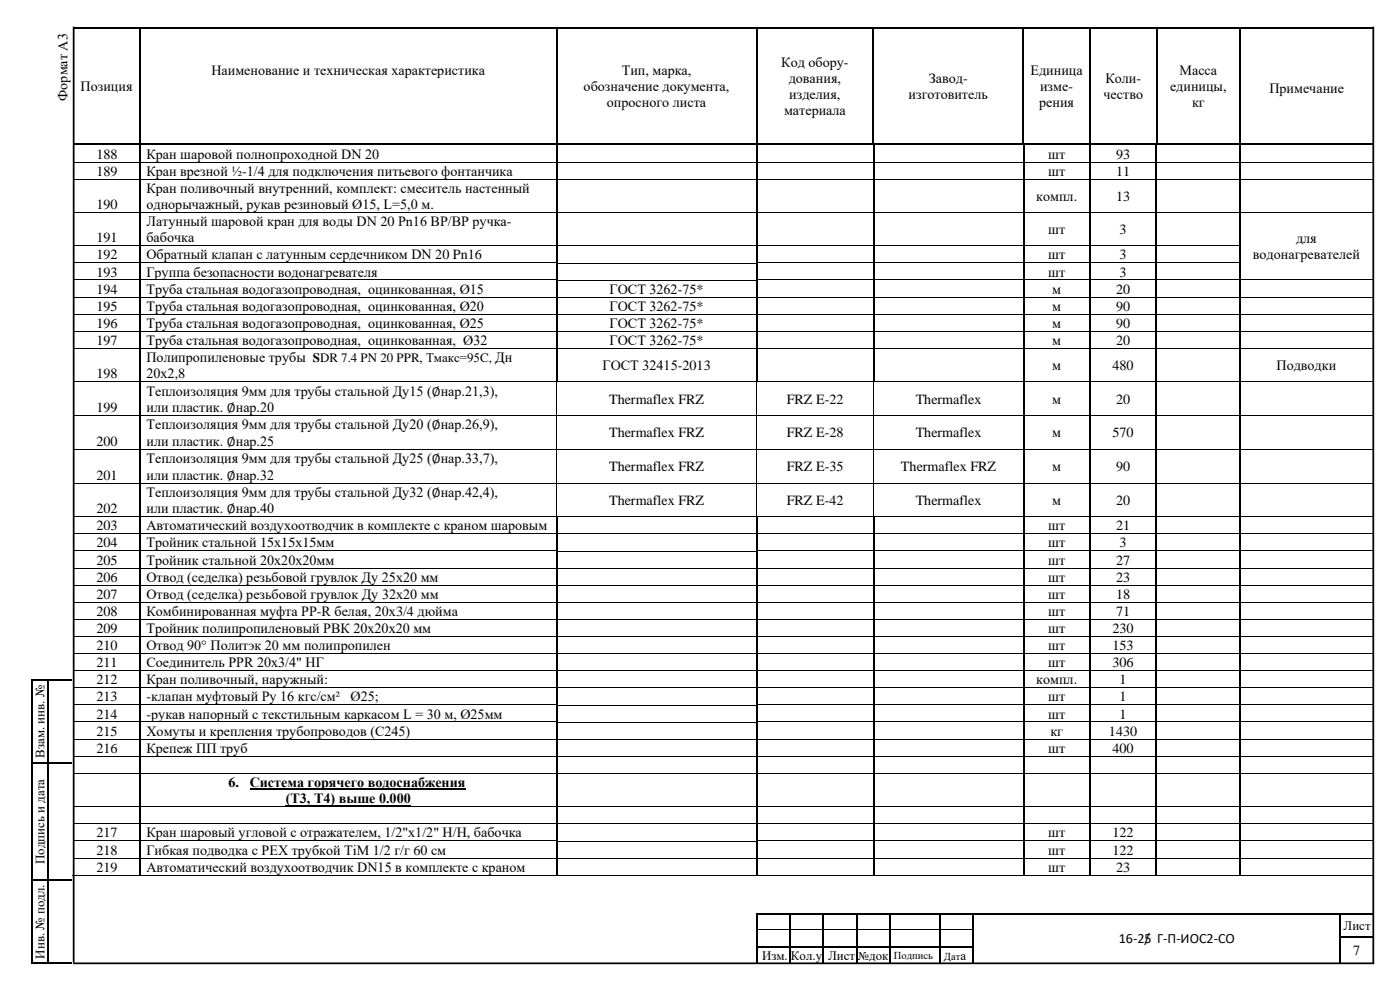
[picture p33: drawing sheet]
<svg xmlns="http://www.w3.org/2000/svg" width="420mm" height="297mm" viewBox="0 0 420 297" stroke-linecap="round" stroke-linejoin="round" font-family="sans-serif">
<defs><g id="words">
<g font-size="4.2">
<text x="63.4" y="22.4">Наименование и техническая характеристика</text>
<text x="186.5" y="22.4">Тип, марка,</text>
<text x="234.4" y="20">Код обору-</text>
<text x="309.2" y="22.4">Единица</text>
<text x="353.9" y="22.4">Масса</text>
<text x="24.2" y="27.3">Позиция</text>
<text x="175.1" y="27.3">обозначение документа,</text>
<text x="236.7" y="24.8">дования,</text>
<text x="236.8" y="29.7">изделия,</text>
<text x="272.6" y="29.7">изготовитель</text>
<text x="278.7" y="24.8">Завод-</text>
<text x="312.1" y="27.3">изме-</text>
<text x="331.1" y="29.7">чество</text>
<text x="331.7" y="24.8">Коли-</text>
<text x="351" y="27.3">единицы,</text>
<text x="380.9" y="27.8">Примечание</text>
<text x="20.3" y="30.2" transform="rotate(-90 20.3 30.2)">Формат А3</text>
<text x="182.1" y="32.1">опросного листа</text>
<text x="235.2" y="34.6">материала</text>
<text x="311.8" y="32.1">рения</text>
<text x="357.7" y="32.1">кг</text>
<text x="29" y="47.6">188</text>
<text x="43.9" y="47.6">Кран шаровой полнопроходной DN 20</text>
<text x="314.5" y="47.6">шт</text>
<text x="334.9" y="47.6">93</text>
<text x="29" y="52.7">189</text>
<text x="43.9" y="52.7">Кран врезной ½-1/4 для подключения питьевого фонтанчика</text>
<text x="314.5" y="52.7">шт</text>
<text x="334.9" y="52.7">11</text>
<text x="43.9" y="57.8">Кран поливочный внутренний, комплект: смеситель настенный</text>
<text x="29" y="62.7">190</text>
<text x="43.9" y="62.7">однорычажный, рукав резиновый Ø15, L=5,0 м.</text>
<text x="310.9" y="60.3">компл.</text>
<text x="334.9" y="60.3">13</text>
<text x="43.9" y="67.8">Латунный шаровой кран для воды DN 20 Pn16 ВР/ВР ручка-</text>
<text x="314.5" y="70.3">шт</text>
<text x="335.9" y="70.3">3</text>
<text x="29" y="72.7">191</text>
<text x="29" y="77.8">192</text>
<text x="43.9" y="72.7">бабочка</text>
<text x="43.9" y="77.8">Обратный клапан с латунным сердечником DN 20 Pn16</text>
<text x="314.5" y="77.8">шт</text>
<text x="335.9" y="77.8">3</text>
<text x="375.9" y="77.8">водонагревателей</text>
<text x="388.9" y="73">для</text>
<text x="29" y="83">193</text>
<text x="43.9" y="83">Группа безопасности водонагревателя</text>
<text x="314.5" y="83">шт</text>
<text x="335.9" y="83">3</text>
<text x="29" y="88.1">194</text>
<text x="43.9" y="88.1">Труба стальная водогазопроводная, оцинкованная, Ø15</text>
<text x="182.9" y="88.1">ГОСТ 3262-75*</text>
<text x="315.7" y="88.1">м</text>
<text x="334.9" y="88.1">20</text>
<text x="29" y="93.2">195</text>
<text x="43.9" y="93.2">Труба стальная водогазопроводная, оцинкованная, Ø20</text>
<text x="182.9" y="93.2">ГОСТ 3262-75*</text>
<text x="315.7" y="93.2">м</text>
<text x="334.9" y="93.2">90</text>
<text x="29" y="98.3">196</text>
<text x="43.9" y="98.3">Труба стальная водогазопроводная, оцинкованная, Ø25</text>
<text x="182.9" y="98.3">ГОСТ 3262-75*</text>
<text x="315.7" y="98.3">м</text>
<text x="334.9" y="98.3">90</text>
<text x="29" y="103.5">197</text>
<text x="43.9" y="103.5">Труба стальная водогазопроводная, оцинкованная, Ø32</text>
<text x="182.9" y="103.5">ГОСТ 3262-75*</text>
<text x="315.7" y="103.5">м</text>
<text x="334.9" y="103.5">20</text>
<text x="29" y="113.5">198</text>
<text x="43.9" y="108.6">П</text>
<text x="43.9" y="113.5">20х2,8</text>
<text x="47" y="108.6">олипропиленовые трубы</text>
<text x="180.8" y="111">ГОСТ 32415-2013</text>
<text x="315.7" y="111">м</text>
<text x="333.8" y="111">480</text>
<text x="383" y="111">Подводки</text>
<text x="43.9" y="118.7">Теплоизоляция 9мм для трубы стальной Ду15 (∅нар.21,3),</text>
<text x="29" y="123.7">199</text>
<text x="43.9" y="123.7">или пластик. ∅нар.20</text>
<text x="182.7" y="121.1">Thermaflex FRZ</text>
<text x="236.1" y="121.1">FRZ E-22</text>
<text x="274.7" y="121.1">Thermaflex</text>
<text x="315.7" y="121.1">м</text>
<text x="334.9" y="121.1">20</text>
<text x="43.9" y="128.8">Теплоизоляция 9мм для трубы стальной Ду20 (∅нар.26,9),</text>
<text x="182.7" y="131.3">Thermaflex FRZ</text>
<text x="236.1" y="131.3">FRZ E-28</text>
<text x="274.7" y="131.3">Thermaflex</text>
<text x="315.7" y="131.3">м</text>
<text x="333.8" y="131.3">570</text>
<text x="29" y="133.8">200</text>
<text x="43.9" y="133.8">или пластик. ∅нар.25</text>
<text x="29" y="143.9">201</text>
<text x="43.9" y="138.9">Теплоизоляция 9мм для трубы стальной Ду25 (∅нар.33,7),</text>
<text x="43.9" y="143.9">или пластик. ∅нар.32</text>
<text x="182.7" y="141.4">Thermaflex FRZ</text>
<text x="236.1" y="141.4">FRZ E-35</text>
<text x="270.3" y="141.4">Thermaflex FRZ</text>
<text x="315.7" y="141.4">м</text>
<text x="334.9" y="141.4">90</text>
<text x="43.9" y="149">Теплоизоляция 9мм для трубы стальной Ду32 (∅нар.42,4),</text>
<text x="29" y="154">202</text>
<text x="43.9" y="154">или пластик. ∅нар.40</text>
<text x="182.7" y="151.5">Thermaflex FRZ</text>
<text x="236.1" y="151.5">FRZ E-42</text>
<text x="274.7" y="151.5">Thermaflex</text>
<text x="315.7" y="151.5">м</text>
<text x="334.9" y="151.5">20</text>
<text x="29" y="159.1">203</text>
<text x="43.9" y="159.1">Автоматический воздухоотводчик в комплекте с краном шаровым</text>
<text x="314.5" y="159.1">шт</text>
<text x="334.9" y="159.1">21</text>
<text x="29" y="164.3">204</text>
<text x="43.9" y="164.3">Тройник стальной 15х15х15мм</text>
<text x="314.5" y="164.3">шт</text>
<text x="335.9" y="164.3">3</text>
<text x="29" y="169.4">205</text>
<text x="43.9" y="169.4">Тройник стальной 20х20х20мм</text>
<text x="314.5" y="169.4">шт</text>
<text x="334.9" y="169.4">27</text>
<text x="29" y="174.5">206</text>
<text x="29" y="179.7">207</text>
<text x="43.9" y="174.5">Отвод (седелка) резьбовой грувлок Ду 25х20 мм</text>
<text x="43.9" y="179.7">Отвод (седелка) резьбовой грувлок Ду 32х20 мм</text>
<text x="314.5" y="174.5">шт</text>
<text x="314.5" y="179.7">шт</text>
<text x="334.9" y="174.5">23</text>
<text x="334.9" y="179.7">18</text>
<text x="29" y="184.8">208</text>
<text x="43.9" y="184.8">Комбинированная муфта PP-R белая, 20х3/4 дюйма</text>
<text x="314.5" y="184.8">шт</text>
<text x="334.9" y="184.8">71</text>
<text x="29" y="189.9">209</text>
<text x="43.9" y="189.9">Тройник полипропиленовый РВК 20х20х20 мм</text>
<text x="314.5" y="189.9">шт</text>
<text x="333.8" y="189.9">230</text>
<text x="29" y="195.1">210</text>
<text x="43.9" y="195.1">Отвод 90° Политэк 20 мм полипропилен</text>
<text x="314.5" y="195.1">шт</text>
<text x="333.8" y="195.1">153</text>
<text x="29" y="200.2">211</text>
<text x="43.9" y="200.2">Соединитель PPR 20х3/4&quot; НГ</text>
<text x="314.5" y="200.2">шт</text>
<text x="333.8" y="200.2">306</text>
<text x="29" y="205.3">212</text>
<text x="43.9" y="205.3">Кран поливочный, наружный:</text>
<text x="310.9" y="205.3">компл.</text>
<text x="335.9" y="205.3">1</text>
<text x="29" y="210.5">213</text>
<text x="29" y="215.6">214</text>
<text x="43.9" y="210.5">-клапан муфтовый Ру 16 кгс/см²</text>
<text x="43.9" y="215.6">-рукав напорный с текстильным каркасом L = 30 м, Ø25мм</text>
<text x="105.2" y="210.5">Ø25;</text>
<text x="314.5" y="210.5">шт</text>
<text x="314.5" y="215.6">шт</text>
<text x="335.9" y="210.5">1</text>
<text x="335.9" y="215.6">1</text>
<text x="29" y="220.7">215</text>
<text x="43.9" y="220.7">Хомуты и крепления трубопроводов (С245)</text>
<text x="315.2" y="220.7">кг</text>
<text x="332.7" y="220.7">1430</text>
<text x="29" y="225.8">216</text>
<text x="43.9" y="225.8">Крепеж ПП труб</text>
<text x="314.5" y="225.8">шт</text>
<text x="333.8" y="225.8">400</text>
<text x="68.5" y="236.2">6.</text>
<text x="74.9" y="236.2">Система горячего водоснабжения</text>
<text x="85.8" y="241">(Т3, Т4) выше 0.000</text>
<text x="29" y="251.2">217</text>
<text x="43.9" y="251.2">Кран шаровый угловой с отражателем, 1/2&quot;х1/2&quot; Н/Н, бабочка</text>
<text x="314.5" y="251.2">шт</text>
<text x="333.8" y="251.2">122</text>
<text x="29" y="256.4">218</text>
<text x="43.9" y="256.4">Гибкая подводка c PEX трубкой TiM 1/2 г/г 60 см</text>
<text x="314.5" y="256.4">шт</text>
<text x="333.8" y="256.4">122</text>
<text x="29" y="261.5">219</text>
<text x="43.9" y="261.5">Автоматический воздухоотводчик DN15 в комплекте с краном</text>
<text x="314.5" y="261.5">шт</text>
<text x="334.9" y="261.5">23</text>
<text x="335.7" y="283.1">16-25/ Г-П-ИОС2-СО</text>
<text x="406" y="286.6">7</text>
</g>
<g font-size="3.9">
<text x="93.9" y="108.6">SDR 7.4 PN 20 PPR, Тмакс=95C, Дн</text>
<text x="13.4" y="227.4" transform="rotate(-90 13.4 227.4)">Взам. инв. №</text>
<text x="13.4" y="259.2" transform="rotate(-90 13.4 259.2)">Подпись и дата</text>
<text x="403.1" y="279">Лист</text>
<text x="13.4" y="287.6" transform="rotate(-90 13.4 287.6)">Инв. № подл.</text>
<text x="228.6" y="288">Изм.</text>
<text x="237.3" y="288">Кол.у</text>
<text x="248.4" y="288">Лист</text>
<text x="288.2" y="288">а</text>
</g>
<text font-size="3.5" x="257.4" y="288">№док</text>
<g font-size="3.2">
<text x="268.2" y="287.7">Подпись</text>
<text x="283.2" y="288">Дат</text>
</g>
</g></defs>
<g fill="#000">
<path d="M22 8h19.7v.5h-19.7z" fill-rule="evenodd"/>
<path d="M41.7 8h.5v.5h-.5z" fill-rule="evenodd"/>
<path d="M41.7 8.5h.5v7.5h-.5z" fill-rule="evenodd"/>
<path d="M41.7 16h.5v.6h-.5z" fill-rule="evenodd"/>
<path d="M42.2 8h124.5v.5h-124.5z" fill-rule="evenodd"/>
<path d="M166.7 8h.5v.5h-.5z" fill-rule="evenodd"/>
<path d="M166.7 8.5h.5v7.5h-.5z" fill-rule="evenodd"/>
<path d="M166.7 16h.5v.6h-.5z" fill-rule="evenodd"/>
<path d="M167.2 8h59.5v.5h-59.5z" fill-rule="evenodd"/>
<path d="M226.7 8h.6v.5h-.6z" fill-rule="evenodd"/>
<path d="M226.7 8.5h.6v7.5h-.6z" fill-rule="evenodd"/>
<path d="M226.7 16h.6v.6h-.6z" fill-rule="evenodd"/>
<path d="M227.3 8h34.4v.5h-34.4z" fill-rule="evenodd"/>
<path d="M261.7 8h.6v.5h-.6z" fill-rule="evenodd"/>
<path d="M261.7 8.5h.6v7.5h-.6z" fill-rule="evenodd"/>
<path d="M261.7 16h.6v.6h-.6z" fill-rule="evenodd"/>
<path d="M262.3 8h44.5v.5h-44.5z" fill-rule="evenodd"/>
<path d="M306.8 8h.5v.5h-.5z" fill-rule="evenodd"/>
<path d="M306.8 8.5h.5v7.5h-.5z" fill-rule="evenodd"/>
<path d="M306.8 16h.5v.6h-.5z" fill-rule="evenodd"/>
<path d="M307.3 8h19.5v.5h-19.5z" fill-rule="evenodd"/>
<path d="M326.8 8h.5v.5h-.5z" fill-rule="evenodd"/>
<path d="M326.8 8.5h.5v7.5h-.5z" fill-rule="evenodd"/>
<path d="M326.8 16h.5v.6h-.5z" fill-rule="evenodd"/>
<path d="M327.3 8h19.5v.5h-19.5z" fill-rule="evenodd"/>
<path d="M346.8 8h.5v.5h-.5z" fill-rule="evenodd"/>
<path d="M346.8 8.5h.5v7.5h-.5z" fill-rule="evenodd"/>
<path d="M346.8 16h.5v.6h-.5z" fill-rule="evenodd"/>
<path d="M347.3 8h24.5v.5h-24.5z" fill-rule="evenodd"/>
<path d="M371.8 8h.5v.5h-.5z" fill-rule="evenodd"/>
<path d="M371.8 8.5h.5v7.5h-.5z" fill-rule="evenodd"/>
<path d="M371.8 16h.5v.6h-.5z" fill-rule="evenodd"/>
<path d="M372.3 8h29.8v.5h-29.8z" fill-rule="evenodd"/>
<path d="M402.1 8h.5v.5h-.5z" fill-rule="evenodd"/>
<path d="M402.6 8h9.5v.5h-9.5z" fill-rule="evenodd"/>
<path d="M41.7 16.6h.5v26.4h-.5z" fill-rule="evenodd"/>
<path d="M41.7 43h.3v.4h-.3z" fill-rule="evenodd"/>
<path d="M41.8 43.5l.5 .1z" fill-rule="evenodd"/>
<path d="M41.8 43.4l.1 .1z" fill-rule="evenodd"/>
<path d="M41.8 43.6h.5v4.9h-.5z" fill-rule="evenodd"/>
<path d="M166.7 16.6h.5v26.4h-.5z" fill-rule="evenodd"/>
<path d="M166.7 43h.4v.4h-.4z" fill-rule="evenodd"/>
<path d="M166.7 43.6h.5z" fill-rule="evenodd"/>
<path d="M166.7 43.4h.5v.2h-.5z" fill-rule="evenodd"/>
<path d="M166.7 43.6h.5v4.9h-.5z" fill-rule="evenodd"/>
<path d="M226.7 16.6h.6v26.4h-.6z" fill-rule="evenodd"/>
<path d="M226.7 43h.4v.4h-.4z" fill-rule="evenodd"/>
<path d="M226.8 43.5l.5 .1z" fill-rule="evenodd"/>
<path d="M226.8 43.4h.5v.1h-.5z" fill-rule="evenodd"/>
<path d="M226.8 43.6h.5v4.9h-.5z" fill-rule="evenodd"/>
<path d="M261.7 16.6h.6v26.4h-.6z" fill-rule="evenodd"/>
<path d="M261.7 43h.4v.4h-.4z" fill-rule="evenodd"/>
<path d="M261.8 43.5l.6 .1z" fill-rule="evenodd"/>
<path d="M261.8 43.4l.2 .1z" fill-rule="evenodd"/>
<path d="M261.8 43.6h.6v4.9h-.6z" fill-rule="evenodd"/>
<path d="M306.8 16.6h.5v26.4h-.5z" fill-rule="evenodd"/>
<path d="M306.8 43h.3v.4h-.3z" fill-rule="evenodd"/>
<path d="M306.8 43.5l.6 .1z" fill-rule="evenodd"/>
<path d="M306.8 43.4l.2 .1z" fill-rule="evenodd"/>
<path d="M306.8 43.6h.6v4.9h-.6z" fill-rule="evenodd"/>
<path d="M326.7 43.5l.6 .1z" fill-rule="evenodd"/>
<path d="M326.7 43.4l.2 .1z" fill-rule="evenodd"/>
<path d="M326.7 43.6h.6v4.9h-.6z" fill-rule="evenodd"/>
<path d="M326.8 16.6h.5v26.4h-.5z" fill-rule="evenodd"/>
<path d="M326.8 43h.3v.4h-.3z" fill-rule="evenodd"/>
<path d="M346.6 43.5l.6 .1z" fill-rule="evenodd"/>
<path d="M346.6 43.4l.2 .1z" fill-rule="evenodd"/>
<path d="M346.6 43.6h.6v4.9h-.6z" fill-rule="evenodd"/>
<path d="M346.8 16.6h.5v26.4h-.5z" fill-rule="evenodd"/>
<path d="M346.8 43h.3v.4h-.3z" fill-rule="evenodd"/>
<path d="M371.7 43.5l.5 .1z" fill-rule="evenodd"/>
<path d="M371.7 43.4l.1 .1z" fill-rule="evenodd"/>
<path d="M371.7 43.6h.5v4.9h-.5z" fill-rule="evenodd"/>
<path d="M371.8 16.6h.5v26.4h-.5z" fill-rule="evenodd"/>
<path d="M371.8 43h.3v.4h-.3z" fill-rule="evenodd"/>
<path d="M9.2 203.7h.6v.5h-.6z" fill-rule="evenodd"/>
<path d="M9.2 203.7h.6v.5h-.6z" fill-rule="evenodd"/>
<path d="M9.8 203.7h4.4v.5h-4.4z" fill-rule="evenodd"/>
<path d="M14.2 203.7h.6v.5h-.6z" fill-rule="evenodd"/>
<path d="M14.8 203.7h6.7v.5h-6.7z" fill-rule="evenodd"/>
<path d="M9.2 204.2h.6v24.5h-.6z" fill-rule="evenodd"/>
<path d="M9.2 228.7h.6v.5h-.6z" fill-rule="evenodd"/>
<path d="M9.8 228.7h4.4v.5h-4.4z" fill-rule="evenodd"/>
<path d="M14.2 204.2h.6v24.5h-.6z" fill-rule="evenodd"/>
<path d="M14.2 228.7h.6v.5h-.6z" fill-rule="evenodd"/>
<path d="M14.8 228.7h6.7v.5h-6.7z" fill-rule="evenodd"/>
<path d="M9.2 229.2h.6v34.5h-.6z" fill-rule="evenodd"/>
<path d="M9.2 263.7h.6v.5h-.6z" fill-rule="evenodd"/>
<path d="M9.8 263.7h4.4v.5h-4.4z" fill-rule="evenodd"/>
<path d="M14.2 229.2h.6v34.5h-.6z" fill-rule="evenodd"/>
<path d="M14.2 263.7h.6v.5h-.6z" fill-rule="evenodd"/>
<path d="M14.8 263.7h6.7v.5h-6.7z" fill-rule="evenodd"/>
<path d="M226.8 273.9h.5v.5h-.5z" fill-rule="evenodd"/>
<path d="M226.8 273.9h.5v.5h-.5z" fill-rule="evenodd"/>
<path d="M226.8 274.4h.5v4.4h-.5z" fill-rule="evenodd"/>
<path d="M226.8 278.8h.5v.6h-.5z" fill-rule="evenodd"/>
<path d="M227.3 273.9h9.4v.5h-9.4z" fill-rule="evenodd"/>
<path d="M236.7 273.9h.6v.5h-.6z" fill-rule="evenodd"/>
<path d="M236.7 274.4h.6v4.4h-.6z" fill-rule="evenodd"/>
<path d="M236.7 278.8h.6v.6h-.6z" fill-rule="evenodd"/>
<path d="M237.3 273.9h9.5v.5h-9.5z" fill-rule="evenodd"/>
<path d="M246.8 273.9h.5v.5h-.5z" fill-rule="evenodd"/>
<path d="M246.8 274.4h.5v4.4h-.5z" fill-rule="evenodd"/>
<path d="M246.8 278.8h.5v.6h-.5z" fill-rule="evenodd"/>
<path d="M247.3 273.9h9.4v.5h-9.4z" fill-rule="evenodd"/>
<path d="M256.7 273.9h.6v.5h-.6z" fill-rule="evenodd"/>
<path d="M256.7 274.4h.6v4.4h-.6z" fill-rule="evenodd"/>
<path d="M256.7 278.8h.6v.6h-.6z" fill-rule="evenodd"/>
<path d="M257.3 273.9h9.5v.5h-9.5z" fill-rule="evenodd"/>
<path d="M266.8 273.9h.5v.5h-.5z" fill-rule="evenodd"/>
<path d="M266.8 274.4h.5v4.4h-.5z" fill-rule="evenodd"/>
<path d="M266.8 278.8h.5v.6h-.5z" fill-rule="evenodd"/>
<path d="M267.3 273.9h14.5v.5h-14.5z" fill-rule="evenodd"/>
<path d="M281.8 273.9h.5v.5h-.5z" fill-rule="evenodd"/>
<path d="M281.8 274.4h.5v4.4h-.5z" fill-rule="evenodd"/>
<path d="M281.8 278.8h.5v.6h-.5z" fill-rule="evenodd"/>
<path d="M282.3 273.9h9.5v.5h-9.5z" fill-rule="evenodd"/>
<path d="M291.8 273.9h.5v.5h-.5z" fill-rule="evenodd"/>
<path d="M291.8 274.4h.5v4.4h-.5z" fill-rule="evenodd"/>
<path d="M291.8 278.8h.5v.6h-.5z" fill-rule="evenodd"/>
<path d="M292.3 273.9h109.5v.5h-109.5z" fill-rule="evenodd"/>
<path d="M401.8 273.9h.5v.5h-.5z" fill-rule="evenodd"/>
<path d="M401.8 274.4h.5v4.4h-.5z" fill-rule="evenodd"/>
<path d="M401.8 278.8h.5v.6h-.5z" fill-rule="evenodd"/>
<path d="M402.3 273.9h9.8v.5h-9.8z" fill-rule="evenodd"/>
<path d="M9.2 264.2h.6v24.5h-.6z" fill-rule="evenodd"/>
<path d="M9.2 288.7h.6v.6h-.6z" fill-rule="evenodd"/>
<path d="M9.2 288.7h.6v.6h-.6z" fill-rule="evenodd"/>
<path d="M9.8 288.7h4.4v.6h-4.4z" fill-rule="evenodd"/>
<path d="M14.2 264.2h.6v24.5h-.6z" fill-rule="evenodd"/>
<path d="M14.2 288.7h.6v.6h-.6z" fill-rule="evenodd"/>
<path d="M14.8 288.7h6.7v.6h-6.7z" fill-rule="evenodd"/>
<path d="M226.8 279.4h.5v1.4h-.5z" fill-rule="evenodd"/>
<path d="M226.8 280.8h.5v.6h-.5z" fill-rule="evenodd"/>
<path d="M226.8 281.4h.5v2.4h-.5z" fill-rule="evenodd"/>
<path d="M226.8 283.8h.5v.6h-.5z" fill-rule="evenodd"/>
<path d="M226.8 284.4h.5v4.5h-.5z" fill-rule="evenodd"/>
<path d="M227.3 283.8h9.4v.6h-9.4z" fill-rule="evenodd"/>
<path d="M236.7 279.4h.6v1.4h-.6z" fill-rule="evenodd"/>
<path d="M236.7 280.8h.6v.6h-.6z" fill-rule="evenodd"/>
<path d="M236.7 281.4h.6v2.4h-.6z" fill-rule="evenodd"/>
<path d="M236.7 283.8h.6v.6h-.6z" fill-rule="evenodd"/>
<path d="M236.7 284.4h.6v4.5h-.6z" fill-rule="evenodd"/>
<path d="M237.3 283.8h9.5v.6h-9.5z" fill-rule="evenodd"/>
<path d="M246.8 279.4h.5v1.4h-.5z" fill-rule="evenodd"/>
<path d="M246.8 280.8h.5v.6h-.5z" fill-rule="evenodd"/>
<path d="M246.8 281.4h.5v2.4h-.5z" fill-rule="evenodd"/>
<path d="M246.8 283.8h.5v.6h-.5z" fill-rule="evenodd"/>
<path d="M246.8 284.4h.5v4.5h-.5z" fill-rule="evenodd"/>
<path d="M247.3 283.8h9.4v.6h-9.4z" fill-rule="evenodd"/>
<path d="M256.7 279.4h.6v1.4h-.6z" fill-rule="evenodd"/>
<path d="M256.7 280.8h.6v.6h-.6z" fill-rule="evenodd"/>
<path d="M256.7 281.4h.6v2.4h-.6z" fill-rule="evenodd"/>
<path d="M256.7 283.8h.6v.6h-.6z" fill-rule="evenodd"/>
<path d="M256.7 284.4h.6v4.5h-.6z" fill-rule="evenodd"/>
<path d="M257.3 283.8h9.5v.6h-9.5z" fill-rule="evenodd"/>
<path d="M266.8 279.4h.5v1.4h-.5z" fill-rule="evenodd"/>
<path d="M266.8 280.8h.5v.6h-.5z" fill-rule="evenodd"/>
<path d="M266.8 281.4h.5v2.4h-.5z" fill-rule="evenodd"/>
<path d="M266.8 283.8h.5v.6h-.5z" fill-rule="evenodd"/>
<path d="M266.8 284.4h.5v4.5h-.5z" fill-rule="evenodd"/>
<path d="M267.3 283.8h14.5v.6h-14.5z" fill-rule="evenodd"/>
<path d="M281.8 279.4h.5v1.4h-.5z" fill-rule="evenodd"/>
<path d="M281.8 280.8h.5v.6h-.5z" fill-rule="evenodd"/>
<path d="M281.8 281.4h.5v2.4h-.5z" fill-rule="evenodd"/>
<path d="M281.8 283.8h.5v.6h-.5z" fill-rule="evenodd"/>
<path d="M281.8 284.4h.5v4.5h-.5z" fill-rule="evenodd"/>
<path d="M282.3 283.8h9.5v.6h-9.5z" fill-rule="evenodd"/>
<path d="M291.8 279.4h.5v1.4h-.5z" fill-rule="evenodd"/>
<path d="M291.8 280.8h.5v.6h-.5z" fill-rule="evenodd"/>
<path d="M291.8 281.4h.5v2.4h-.5z" fill-rule="evenodd"/>
<path d="M291.8 283.8h.5v.6h-.5z" fill-rule="evenodd"/>
<path d="M291.8 284.4h.5v4.5h-.5z" fill-rule="evenodd"/>
<path d="M401.8 279.4h.5v1.4h-.5z" fill-rule="evenodd"/>
<path d="M401.8 280.8h.5v.6h-.5z" fill-rule="evenodd"/>
<path d="M401.8 281.4h.5v2.4h-.5z" fill-rule="evenodd"/>
<path d="M401.8 283.8h.5v.6h-.5z" fill-rule="evenodd"/>
<path d="M401.8 284.4h.5v4.5h-.5z" fill-rule="evenodd"/>
<path d="M402.3 280.8h9.8v.6h-9.8z" fill-rule="evenodd"/>
</g>
<path d="M22 43.2h19.7M42 43.2h124.7M167.1 43.2h59.6M227.1 43.2h34.6M262.1 43.2h44.7M307.1 43.2h19.7M327.1 43.2h19.7M347.1 43.2h24.7M372.1 43.2h40" fill="none" stroke="#000" stroke-width=".34"/>
<g fill="none" stroke="#000" stroke-width=".3">
<path d="M22 43.5h19.8M41.9 43.5h124.8M167.2 43.5h59.6M227.3 43.5h34.5M262 43.5h44.8M307 43.5h19.7M326.9 43.5h19.7M346.8 43.5h24.9M371.8 43.5h40.2M227.3 279h9.4M237.3 278.9h9.5M247.3 278.9h9.4"/>
<path d="M257.3 278.9h9.5M267.3 278.9h14.5M282.3 278.9h9.5"/>
</g>
<path d="M22.1 8v280.8M412 8v281M21.9 289h390.4" fill="none" stroke="#000" stroke-width=".53"/>
<path d="M43.4 48.8h122.2v4.8h-122.2z" fill-rule="evenodd" fill="#fff"/>
<path d="M22 48.6h19.8M42.3 48.6h124.4M167.2 48.6h59.6M227.3 48.6h34.5M262.4 48.6h44.4M307.4 48.6h19.3M327.3 48.6h19.3M347.2 48.6h24.5M372.2 48.6h39.8" fill="none" stroke="#000" stroke-width=".3"/>
<g fill="#000">
<path d="M41.8 48.5h.5v.3h-.5z" fill-rule="evenodd"/>
<path d="M41.8 48.8h.5v4.8h-.5z" fill-rule="evenodd"/>
<path d="M166.7 48.5h.5v.3h-.5z" fill-rule="evenodd"/>
<path d="M166.7 48.8h.5v4.8h-.5z" fill-rule="evenodd"/>
<path d="M226.8 48.5h.5v.3h-.5z" fill-rule="evenodd"/>
<path d="M226.8 48.8h.5v4.8h-.5z" fill-rule="evenodd"/>
<path d="M261.8 48.5h.6v.3h-.6z" fill-rule="evenodd"/>
<path d="M261.8 48.8h.6v4.8h-.6z" fill-rule="evenodd"/>
<path d="M306.8 48.5h.6v.3h-.6z" fill-rule="evenodd"/>
<path d="M306.8 48.8h.6v4.8h-.6z" fill-rule="evenodd"/>
<path d="M326.7 48.5h.6v.3h-.6z" fill-rule="evenodd"/>
<path d="M326.7 48.8h.6v4.8h-.6z" fill-rule="evenodd"/>
<path d="M346.6 48.5h.6v.3h-.6z" fill-rule="evenodd"/>
<path d="M346.6 48.8h.6v4.8h-.6z" fill-rule="evenodd"/>
<path d="M371.7 48.5h.5v.3h-.5z" fill-rule="evenodd"/>
<path d="M371.7 48.8h.5v4.8h-.5z" fill-rule="evenodd"/>
</g>
<g fill="#fff">
<path d="M43.4 53.9h122.2v4.9h-122.2z" fill-rule="evenodd"/>
<path d="M43.4 58.8h122.2v4.9h-122.2z" fill-rule="evenodd"/>
</g>
<path d="M22 53.7h19.8M42.3 53.7h124.4M167.2 53.8h59.6M227.3 53.7h34.5M262.4 53.7h44.4M307.4 53.7h19.3M327.3 53.7h19.3M347.2 53.7h24.5M372.2 53.7h39.8" fill="none" stroke="#000" stroke-width=".3"/>
<g fill="#000">
<path d="M41.8 53.6h.5v.3h-.5z" fill-rule="evenodd"/>
<path d="M166.7 53.6h.5v.3h-.5z" fill-rule="evenodd"/>
<path d="M226.8 53.6h.5v.3h-.5z" fill-rule="evenodd"/>
<path d="M261.8 53.6h.6v.3h-.6z" fill-rule="evenodd"/>
<path d="M306.8 53.6h.6v.3h-.6z" fill-rule="evenodd"/>
<path d="M326.7 53.6h.6v.3h-.6z" fill-rule="evenodd"/>
<path d="M346.6 53.6h.6v.3h-.6z" fill-rule="evenodd"/>
<path d="M371.7 53.6h.5v.3h-.5z" fill-rule="evenodd"/>
<path d="M41.8 53.9h.5v9.8h-.5z" fill-rule="evenodd"/>
<path d="M166.7 53.9h.5v9.8h-.5z" fill-rule="evenodd"/>
<path d="M226.8 53.9h.5v9.8h-.5z" fill-rule="evenodd"/>
<path d="M261.8 53.9h.6v9.8h-.6z" fill-rule="evenodd"/>
<path d="M306.8 53.9h.6v9.8h-.6z" fill-rule="evenodd"/>
<path d="M326.7 53.9h.6v9.8h-.6z" fill-rule="evenodd"/>
<path d="M346.6 53.9h.6v9.8h-.6z" fill-rule="evenodd"/>
<path d="M371.7 53.9h.5v9.8h-.5z" fill-rule="evenodd"/>
</g>
<g fill="#fff">
<path d="M43.4 63.9h122.2v4.9h-122.2z" fill-rule="evenodd"/>
<path d="M43.4 68.8h122.2v4.8h-122.2z" fill-rule="evenodd"/>
</g>
<path d="M22 63.7h19.8M42.3 63.7h124.4M167.2 63.8h59.6M227.3 63.7h34.5M262.4 63.7h44.4M307.4 63.7h19.3M327.3 63.7h19.3M347.2 63.7h24.5M372.2 63.7h39.8" fill="none" stroke="#000" stroke-width=".3"/>
<g fill="#000">
<path d="M41.8 63.7h.5v.2h-.5z" fill-rule="evenodd"/>
<path d="M41.8 63.9h.5v9.7h-.5z" fill-rule="evenodd"/>
<path d="M166.7 63.7h.5v.2h-.5z" fill-rule="evenodd"/>
<path d="M166.7 63.9h.5v9.7h-.5z" fill-rule="evenodd"/>
<path d="M226.8 63.7h.5v.2h-.5z" fill-rule="evenodd"/>
<path d="M226.8 63.9h.5v9.7h-.5z" fill-rule="evenodd"/>
<path d="M261.8 63.7h.6v.2h-.6z" fill-rule="evenodd"/>
<path d="M261.8 63.9h.6v9.7h-.6z" fill-rule="evenodd"/>
<path d="M306.8 63.7h.6v.2h-.6z" fill-rule="evenodd"/>
<path d="M306.8 63.9h.6v9.7h-.6z" fill-rule="evenodd"/>
<path d="M326.7 63.7h.6v.2h-.6z" fill-rule="evenodd"/>
<path d="M326.7 63.9h.6v9.7h-.6z" fill-rule="evenodd"/>
<path d="M346.6 63.7h.6v.2h-.6z" fill-rule="evenodd"/>
<path d="M346.6 63.9h.6v9.7h-.6z" fill-rule="evenodd"/>
<path d="M371.7 63.7h.5v.2h-.5z" fill-rule="evenodd"/>
<path d="M371.7 63.9h.5v9.7h-.5z" fill-rule="evenodd"/>
</g>
<path d="M43.4 73.9h122.2v4.9h-122.2z" fill-rule="evenodd" fill="#fff"/>
<path d="M22 73.7h19.8M42.3 73.7h124.4M167.2 73.8h59.6M227.3 73.7h34.5M262.4 73.7h44.4M307.4 73.7h19.3M327.3 73.7h19.3M347.2 73.7h24.5" fill="none" stroke="#000" stroke-width=".3"/>
<g fill="#000">
<path d="M41.8 73.6h.5v.3h-.5z" fill-rule="evenodd"/>
<path d="M41.8 73.9h.5v4.9h-.5z" fill-rule="evenodd"/>
<path d="M166.7 73.6h.5v.3h-.5z" fill-rule="evenodd"/>
<path d="M166.7 73.9h.5v4.9h-.5z" fill-rule="evenodd"/>
<path d="M226.8 73.6h.5v.3h-.5z" fill-rule="evenodd"/>
<path d="M226.8 73.9h.5v4.9h-.5z" fill-rule="evenodd"/>
<path d="M261.8 73.6h.6v.3h-.6z" fill-rule="evenodd"/>
<path d="M261.8 73.9h.6v4.9h-.6z" fill-rule="evenodd"/>
<path d="M306.8 73.6h.6v.3h-.6z" fill-rule="evenodd"/>
<path d="M306.8 73.9h.6v4.9h-.6z" fill-rule="evenodd"/>
<path d="M326.7 73.6h.6v.3h-.6z" fill-rule="evenodd"/>
<path d="M326.7 73.9h.6v4.9h-.6z" fill-rule="evenodd"/>
<path d="M346.6 73.6h.6v.3h-.6z" fill-rule="evenodd"/>
<path d="M346.6 73.9h.6v4.9h-.6z" fill-rule="evenodd"/>
<path d="M371.7 73.6h.5v.3h-.5z" fill-rule="evenodd"/>
<path d="M371.7 73.9h.5v4.9h-.5z" fill-rule="evenodd"/>
</g>
<path d="M43.4 79h122.2v4.9h-122.2z" fill-rule="evenodd" fill="#fff"/>
<path d="M22 78.9h19.8M42.3 78.9h124.4M167.2 78.9h59.6M227.3 78.9h34.5M262.4 78.9h44.4M307.4 78.9h19.3M327.3 78.9h19.3M347.2 78.9h24.5" fill="none" stroke="#000" stroke-width=".3"/>
<g fill="#000">
<path d="M41.8 78.8h.5v.3h-.5z" fill-rule="evenodd"/>
<path d="M166.7 78.8h.5v.3h-.5z" fill-rule="evenodd"/>
<path d="M226.8 78.8h.5v.3h-.5z" fill-rule="evenodd"/>
<path d="M261.8 78.8h.6v.3h-.6z" fill-rule="evenodd"/>
<path d="M306.8 78.8h.6v.3h-.6z" fill-rule="evenodd"/>
<path d="M326.7 78.8h.6v.3h-.6z" fill-rule="evenodd"/>
<path d="M346.6 78.8h.6v.3h-.6z" fill-rule="evenodd"/>
<path d="M371.7 78.8h.5v.3h-.5z" fill-rule="evenodd"/>
<path d="M41.8 79.1h.5v4.8h-.5z" fill-rule="evenodd"/>
<path d="M166.7 79.1h.5v4.8h-.5z" fill-rule="evenodd"/>
<path d="M226.8 79.1h.5v4.8h-.5z" fill-rule="evenodd"/>
<path d="M261.8 79.1h.6v4.8h-.6z" fill-rule="evenodd"/>
<path d="M306.8 79.1h.6v4.8h-.6z" fill-rule="evenodd"/>
<path d="M326.7 79.1h.6v4.8h-.6z" fill-rule="evenodd"/>
<path d="M346.6 79.1h.6v4.8h-.6z" fill-rule="evenodd"/>
<path d="M371.7 79.1h.5v4.8h-.5z" fill-rule="evenodd"/>
</g>
<path d="M43.4 84.2h122.2v4.8h-122.2z" fill-rule="evenodd" fill="#fff"/>
<path d="M22 84h19.8M42.3 84h124.4M167.2 84h59.6M227.3 84h34.5M262.4 84h44.4M307.4 84h19.3M327.3 84h19.3M347.2 84h24.5M372.2 84h39.8" fill="none" stroke="#000" stroke-width=".3"/>
<g fill="#000">
<path d="M41.8 83.9h.5v.3h-.5z" fill-rule="evenodd"/>
<path d="M41.8 84.2h.5v4.8h-.5z" fill-rule="evenodd"/>
<path d="M166.7 83.9h.5v.3h-.5z" fill-rule="evenodd"/>
<path d="M166.7 84.2h.5v4.8h-.5z" fill-rule="evenodd"/>
<path d="M226.8 83.9h.5v.3h-.5z" fill-rule="evenodd"/>
<path d="M226.8 84.2h.5v4.8h-.5z" fill-rule="evenodd"/>
<path d="M261.8 83.9h.6v.3h-.6z" fill-rule="evenodd"/>
<path d="M261.8 84.2h.6v4.8h-.6z" fill-rule="evenodd"/>
<path d="M306.8 83.9h.6v.3h-.6z" fill-rule="evenodd"/>
<path d="M306.8 84.2h.6v4.8h-.6z" fill-rule="evenodd"/>
<path d="M326.7 83.9h.6v.3h-.6z" fill-rule="evenodd"/>
<path d="M326.7 84.2h.6v4.8h-.6z" fill-rule="evenodd"/>
<path d="M346.6 83.9h.6v.3h-.6z" fill-rule="evenodd"/>
<path d="M346.6 84.2h.6v4.8h-.6z" fill-rule="evenodd"/>
<path d="M371.7 83.9h.5v.3h-.5z" fill-rule="evenodd"/>
<path d="M371.7 84.2h.5v4.8h-.5z" fill-rule="evenodd"/>
</g>
<path d="M43.4 89.3h122.2v4.9h-122.2z" fill-rule="evenodd" fill="#fff"/>
<path d="M22 89.1h19.8M42.3 89.1h124.4M167.2 89.2h59.6M227.3 89.1h34.5M262.4 89.1h44.4M307.4 89.1h19.3M327.3 89.1h19.3M347.2 89.1h24.5M372.2 89.1h39.8" fill="none" stroke="#000" stroke-width=".3"/>
<g fill="#000">
<path d="M41.8 89h.5v.3h-.5z" fill-rule="evenodd"/>
<path d="M41.8 89.3h.5v4.9h-.5z" fill-rule="evenodd"/>
<path d="M166.7 89h.5v.3h-.5z" fill-rule="evenodd"/>
<path d="M166.7 89.3h.5v4.9h-.5z" fill-rule="evenodd"/>
<path d="M226.8 89h.5v.3h-.5z" fill-rule="evenodd"/>
<path d="M226.8 89.3h.5v4.9h-.5z" fill-rule="evenodd"/>
<path d="M261.8 89h.6v.3h-.6z" fill-rule="evenodd"/>
<path d="M261.8 89.3h.6v4.9h-.6z" fill-rule="evenodd"/>
<path d="M306.8 89h.6v.3h-.6z" fill-rule="evenodd"/>
<path d="M306.8 89.3h.6v4.9h-.6z" fill-rule="evenodd"/>
<path d="M326.7 89h.6v.3h-.6z" fill-rule="evenodd"/>
<path d="M326.7 89.3h.6v4.9h-.6z" fill-rule="evenodd"/>
<path d="M346.6 89h.6v.3h-.6z" fill-rule="evenodd"/>
<path d="M346.6 89.3h.6v4.9h-.6z" fill-rule="evenodd"/>
<path d="M371.7 89h.5v.3h-.5z" fill-rule="evenodd"/>
<path d="M371.7 89.3h.5v4.9h-.5z" fill-rule="evenodd"/>
</g>
<path d="M43.4 94.4h122.2v4.9h-122.2z" fill-rule="evenodd" fill="#fff"/>
<path d="M22 94.3h19.8M42.3 94.3h124.4M167.2 94.3h59.6M227.3 94.3h34.5M262.4 94.3h44.4M307.4 94.3h19.3M327.3 94.3h19.3M347.2 94.3h24.5M372.2 94.3h39.8" fill="none" stroke="#000" stroke-width=".3"/>
<g fill="#000">
<path d="M41.8 94.2h.5v.3h-.5z" fill-rule="evenodd"/>
<path d="M41.8 94.5h.5v4.8h-.5z" fill-rule="evenodd"/>
<path d="M166.7 94.2h.5v.3h-.5z" fill-rule="evenodd"/>
<path d="M166.7 94.5h.5v4.8h-.5z" fill-rule="evenodd"/>
<path d="M226.8 94.2h.5v.3h-.5z" fill-rule="evenodd"/>
<path d="M226.8 94.5h.5v4.8h-.5z" fill-rule="evenodd"/>
<path d="M261.8 94.2h.6v.3h-.6z" fill-rule="evenodd"/>
<path d="M261.8 94.5h.6v4.8h-.6z" fill-rule="evenodd"/>
<path d="M306.8 94.2h.6v.3h-.6z" fill-rule="evenodd"/>
<path d="M306.8 94.5h.6v4.8h-.6z" fill-rule="evenodd"/>
<path d="M326.7 94.2h.6v.3h-.6z" fill-rule="evenodd"/>
<path d="M326.7 94.5h.6v4.8h-.6z" fill-rule="evenodd"/>
<path d="M346.6 94.2h.6v.3h-.6z" fill-rule="evenodd"/>
<path d="M346.6 94.5h.6v4.8h-.6z" fill-rule="evenodd"/>
<path d="M371.7 94.2h.5v.3h-.5z" fill-rule="evenodd"/>
<path d="M371.7 94.5h.5v4.8h-.5z" fill-rule="evenodd"/>
</g>
<path d="M43.4 99.6h122.2v4.8h-122.2z" fill-rule="evenodd" fill="#fff"/>
<path d="M22 99.4h19.8M42.3 99.4h124.4M167.2 99.4h59.6M227.3 99.4h34.5M262.4 99.4h44.4M307.4 99.4h19.3M327.3 99.4h19.3M347.2 99.4h24.5M372.2 99.4h39.8" fill="none" stroke="#000" stroke-width=".3"/>
<g fill="#000">
<path d="M41.8 99.3h.5v.3h-.5z" fill-rule="evenodd"/>
<path d="M166.7 99.3h.5v.3h-.5z" fill-rule="evenodd"/>
<path d="M226.8 99.3h.5v.3h-.5z" fill-rule="evenodd"/>
<path d="M261.8 99.3h.6v.3h-.6z" fill-rule="evenodd"/>
<path d="M306.8 99.3h.6v.3h-.6z" fill-rule="evenodd"/>
<path d="M326.7 99.3h.6v.3h-.6z" fill-rule="evenodd"/>
<path d="M346.6 99.3h.6v.3h-.6z" fill-rule="evenodd"/>
<path d="M371.7 99.3h.5v.3h-.5z" fill-rule="evenodd"/>
<path d="M41.8 99.6h.5v4.8h-.5z" fill-rule="evenodd"/>
<path d="M166.7 99.6h.5v4.8h-.5z" fill-rule="evenodd"/>
<path d="M226.8 99.6h.5v4.8h-.5z" fill-rule="evenodd"/>
<path d="M261.8 99.6h.6v4.8h-.6z" fill-rule="evenodd"/>
<path d="M306.8 99.6h.6v4.8h-.6z" fill-rule="evenodd"/>
<path d="M326.7 99.6h.6v4.8h-.6z" fill-rule="evenodd"/>
<path d="M346.6 99.6h.6v4.8h-.6z" fill-rule="evenodd"/>
<path d="M371.7 99.6h.5v4.8h-.5z" fill-rule="evenodd"/>
</g>
<path d="M47 104.7h45.8v4.9h-45.8z" fill-rule="evenodd" fill="#fff"/>
<g fill="none" stroke="#000" stroke-width=".3">
<path d="M22 104.5h19.8M22 114.5h19.8M42.3 104.5h124.4M42.3 114.5h124.4M167 114.7v9.9M167.2 104.6h59.6M167.5 114.6h59.3M227.1 114.7v9.9M227.3 104.5h34.5M227.3 114.5h34.5M262.1 114.7v9.9M262.4 104.5h44.4"/>
<path d="M262.5 114.5h44.3M307.4 104.5h19.3M307.4 114.5h19.3M327.3 104.5h19.3M327.3 114.5h19.3M347.2 104.5h24.5M347.2 114.5h24.5M372.2 104.5h39.8M372.2 114.5h39.8M22 124.7h19.8M22 134.8h19.8M42.3 124.7h124.6"/>
<path d="M42.3 134.8h124.6M167 124.8v9.9M167 134.9v9.9M167.1 124.7h59.9M167.1 134.8h59.9M227.1 124.8v9.9M227.1 134.9v9.9M227.2 124.7h34.8M227.2 134.8h34.8M262.1 124.8v9.9M262.1 134.9v9.9M262.2 124.7h44.6"/>
<path d="M262.2 134.8h44.6M307.4 124.7h19.3M307.4 134.8h19.3M327.3 124.7h19.3M327.3 134.8h19.3M347.2 124.7h24.5M347.2 134.8h24.5M372.2 124.7h39.8M372.2 134.8h39.8M22 144.9h19.8M42.3 144.9h124.6M167 145v10"/>
<path d="M167.1 144.9h59.9M227.1 145v10M227.2 144.9h34.8M262.1 145v10M262.2 144.9h44.6M307.4 144.9h19.3M327.3 144.9h19.3M347.2 144.9h24.5M372.2 144.9h39.8"/>
</g>
<g fill="#000">
<path d="M41.8 104.4h.5v.3h-.5z" fill-rule="evenodd"/>
<path d="M41.8 104.7h.5v9.7h-.5z" fill-rule="evenodd"/>
<path d="M41.8 114.4h.5v.3h-.5z" fill-rule="evenodd"/>
<path d="M166.7 104.4h.5v.3h-.5z" fill-rule="evenodd"/>
<path d="M166.7 104.7h.5v9.7h-.5z" fill-rule="evenodd"/>
<path d="M166.7 114.4h.5v.3h-.5z" fill-rule="evenodd"/>
<path d="M166.9 114.7h.2z" fill-rule="evenodd"/>
<path d="M167.2 114.4h.3v.3h-.3z" fill-rule="evenodd"/>
<path d="M226.8 104.4h.5v.3h-.5z" fill-rule="evenodd"/>
<path d="M226.8 104.7h.5v9.7h-.5z" fill-rule="evenodd"/>
<path d="M226.8 114.4h.2v.3h-.2z" fill-rule="evenodd"/>
<path d="M227 114.7h.2z" fill-rule="evenodd"/>
<path d="M227 114.4h.3v.3h-.3z" fill-rule="evenodd"/>
<path d="M261.8 104.4h.6v.3h-.6z" fill-rule="evenodd"/>
<path d="M261.8 104.7h.6v9.7h-.6z" fill-rule="evenodd"/>
<path d="M261.8 114.4l.2 .2z" fill-rule="evenodd"/>
<path d="M262 114.4h.4v.2h-.4z" fill-rule="evenodd"/>
<path d="M262 114.6l.2 .1z" fill-rule="evenodd"/>
<path d="M262.4 114.4l.1 .2z" fill-rule="evenodd"/>
<path d="M306.8 104.4h.6v.3h-.6z" fill-rule="evenodd"/>
<path d="M306.8 104.7h.6v9.7h-.6z" fill-rule="evenodd"/>
<path d="M306.8 114.4h.6v.3h-.6z" fill-rule="evenodd"/>
<path d="M326.7 104.4h.6v.3h-.6z" fill-rule="evenodd"/>
<path d="M326.7 104.7h.6v9.7h-.6z" fill-rule="evenodd"/>
<path d="M326.7 114.4h.6v.3h-.6z" fill-rule="evenodd"/>
<path d="M346.6 104.4h.6v.3h-.6z" fill-rule="evenodd"/>
<path d="M346.6 104.7h.6v9.7h-.6z" fill-rule="evenodd"/>
<path d="M346.6 114.4h.6v.3h-.6z" fill-rule="evenodd"/>
<path d="M371.7 104.4h.5v.3h-.5z" fill-rule="evenodd"/>
<path d="M371.7 104.7h.5v9.7h-.5z" fill-rule="evenodd"/>
<path d="M371.7 114.4h.5v.3h-.5z" fill-rule="evenodd"/>
<path d="M41.8 114.7h.5v9.9h-.5z" fill-rule="evenodd"/>
<path d="M41.8 124.6h.5v.2h-.5z" fill-rule="evenodd"/>
<path d="M41.8 124.8h.5v9.9h-.5z" fill-rule="evenodd"/>
<path d="M41.8 134.7h.5v.2h-.5z" fill-rule="evenodd"/>
<path d="M166.9 124.6l.2 .2z" fill-rule="evenodd"/>
<path d="M166.9 134.7l.2 .2z" fill-rule="evenodd"/>
<path d="M227 124.6l.2 .2z" fill-rule="evenodd"/>
<path d="M227 134.7l.2 .2z" fill-rule="evenodd"/>
<path d="M262 124.6l.2 .2z" fill-rule="evenodd"/>
<path d="M262 134.7l.2 .2z" fill-rule="evenodd"/>
<path d="M306.8 114.7h.6v9.9h-.6z" fill-rule="evenodd"/>
<path d="M306.8 124.6h.6v.2h-.6z" fill-rule="evenodd"/>
<path d="M306.8 124.8h.6v9.9h-.6z" fill-rule="evenodd"/>
<path d="M306.8 134.7h.6v.2h-.6z" fill-rule="evenodd"/>
<path d="M326.7 114.7h.6v9.9h-.6z" fill-rule="evenodd"/>
<path d="M326.7 124.6h.6v.2h-.6z" fill-rule="evenodd"/>
<path d="M326.7 124.8h.6v9.9h-.6z" fill-rule="evenodd"/>
<path d="M326.7 134.7h.6v.2h-.6z" fill-rule="evenodd"/>
<path d="M346.6 114.7h.6v9.9h-.6z" fill-rule="evenodd"/>
<path d="M346.6 124.6h.6v.2h-.6z" fill-rule="evenodd"/>
<path d="M346.6 124.8h.6v9.9h-.6z" fill-rule="evenodd"/>
<path d="M346.6 134.7h.6v.2h-.6z" fill-rule="evenodd"/>
<path d="M371.7 114.7h.5v9.9h-.5z" fill-rule="evenodd"/>
<path d="M371.7 124.6h.5v.2h-.5z" fill-rule="evenodd"/>
<path d="M371.7 124.8h.5v9.9h-.5z" fill-rule="evenodd"/>
<path d="M371.7 134.7h.5v.2h-.5z" fill-rule="evenodd"/>
<path d="M41.8 134.9h.5v9.9h-.5z" fill-rule="evenodd"/>
<path d="M41.8 144.8h.5v.2h-.5z" fill-rule="evenodd"/>
<path d="M41.8 145h.5v10h-.5z" fill-rule="evenodd"/>
<path d="M166.9 144.8l.2 .2z" fill-rule="evenodd"/>
<path d="M227 144.8l.2 .2z" fill-rule="evenodd"/>
<path d="M262 144.8l.2 .2z" fill-rule="evenodd"/>
<path d="M306.8 134.9h.6v9.9h-.6z" fill-rule="evenodd"/>
<path d="M306.8 144.8h.6v.2h-.6z" fill-rule="evenodd"/>
<path d="M306.8 145h.6v10h-.6z" fill-rule="evenodd"/>
<path d="M326.7 134.9h.6v9.9h-.6z" fill-rule="evenodd"/>
<path d="M326.7 144.8h.6v.2h-.6z" fill-rule="evenodd"/>
<path d="M326.7 145h.6v10h-.6z" fill-rule="evenodd"/>
<path d="M346.6 134.9h.6v9.9h-.6z" fill-rule="evenodd"/>
<path d="M346.6 144.8h.6v.2h-.6z" fill-rule="evenodd"/>
<path d="M346.6 145h.6v10h-.6z" fill-rule="evenodd"/>
<path d="M371.7 134.9h.5v9.9h-.5z" fill-rule="evenodd"/>
<path d="M371.7 144.8h.5v.2h-.5z" fill-rule="evenodd"/>
<path d="M371.7 145h.5v10h-.5z" fill-rule="evenodd"/>
</g>
<path d="M43.4 155.2h122.2v4.9h-122.2z" fill-rule="evenodd" fill="#fff"/>
<path d="M22 155h19.8M42.3 155h124.4M167.5 155.1h59.3M227.3 155h34.5M262.5 155h44.3M307.4 155h19.3M327.3 155h19.3M347.2 155h24.5M372.2 155h39.8" fill="none" stroke="#000" stroke-width=".3"/>
<g fill="#000">
<path d="M41.8 155h.5v.2h-.5z" fill-rule="evenodd"/>
<path d="M166.7 155.2h.5z" fill-rule="evenodd"/>
<path d="M166.7 155h.5v.2h-.5z" fill-rule="evenodd"/>
<path d="M167.2 155h.3v.2h-.3z" fill-rule="evenodd"/>
<path d="M226.8 155.2h.5z" fill-rule="evenodd"/>
<path d="M226.8 155h.2v.2h-.2z" fill-rule="evenodd"/>
<path d="M227 155h.3v.2h-.3z" fill-rule="evenodd"/>
<path d="M261.8 155.1l.6 .1z" fill-rule="evenodd"/>
<path d="M261.8 155l.2 .1z" fill-rule="evenodd"/>
<path d="M262 155h.4v.1h-.4z" fill-rule="evenodd"/>
<path d="M262.4 155l.1 .1z" fill-rule="evenodd"/>
<path d="M306.8 155h.6v.2h-.6z" fill-rule="evenodd"/>
<path d="M326.7 155h.6v.2h-.6z" fill-rule="evenodd"/>
<path d="M346.6 155h.6v.2h-.6z" fill-rule="evenodd"/>
<path d="M371.7 155h.5v.2h-.5z" fill-rule="evenodd"/>
<path d="M41.8 155.2h.5v4.9h-.5z" fill-rule="evenodd"/>
<path d="M166.7 155.2h.5v4.9h-.5z" fill-rule="evenodd"/>
<path d="M226.8 155.2h.5v4.9h-.5z" fill-rule="evenodd"/>
<path d="M261.8 155.2h.6v4.9h-.6z" fill-rule="evenodd"/>
<path d="M306.8 155.2h.6v4.9h-.6z" fill-rule="evenodd"/>
<path d="M326.7 155.2h.6v4.9h-.6z" fill-rule="evenodd"/>
<path d="M346.6 155.2h.6v4.9h-.6z" fill-rule="evenodd"/>
<path d="M371.7 155.2h.5v4.9h-.5z" fill-rule="evenodd"/>
</g>
<path d="M43.4 160.4h122.2v4.8h-122.2z" fill-rule="evenodd" fill="#fff"/>
<path d="M22 160.2h19.8M42.3 160.2h124.4M167.2 160.2h59.6M227.3 160.2h34.5M262.4 160.2h44.4M307.4 160.2h19.3M327.3 160.2h19.3M347.2 160.2h24.5M372.2 160.2h39.8" fill="none" stroke="#000" stroke-width=".3"/>
<g fill="#000">
<path d="M41.8 160.1h.5v.3h-.5z" fill-rule="evenodd"/>
<path d="M41.8 160.4h.5v4.8h-.5z" fill-rule="evenodd"/>
<path d="M166.7 160.1h.5v.3h-.5z" fill-rule="evenodd"/>
<path d="M166.7 160.4h.5v4.8h-.5z" fill-rule="evenodd"/>
<path d="M226.8 160.1h.5v.3h-.5z" fill-rule="evenodd"/>
<path d="M226.8 160.4h.5v4.8h-.5z" fill-rule="evenodd"/>
<path d="M261.8 160.1h.6v.3h-.6z" fill-rule="evenodd"/>
<path d="M261.8 160.4h.6v4.8h-.6z" fill-rule="evenodd"/>
<path d="M306.8 160.1h.6v.3h-.6z" fill-rule="evenodd"/>
<path d="M306.8 160.4h.6v4.8h-.6z" fill-rule="evenodd"/>
<path d="M326.7 160.1h.6v.3h-.6z" fill-rule="evenodd"/>
<path d="M326.7 160.4h.6v4.8h-.6z" fill-rule="evenodd"/>
<path d="M346.6 160.1h.6v.3h-.6z" fill-rule="evenodd"/>
<path d="M346.6 160.4h.6v4.8h-.6z" fill-rule="evenodd"/>
<path d="M371.7 160.1h.5v.3h-.5z" fill-rule="evenodd"/>
<path d="M371.7 160.4h.5v4.8h-.5z" fill-rule="evenodd"/>
</g>
<path d="M43.4 165.5h122.2v4.8h-122.2z" fill-rule="evenodd" fill="#fff"/>
<path d="M22 165.3h19.8M42.3 165.3h124.4M167.2 165.3h59.6M227.3 165.3h34.5M262.4 165.3h44.4M307.4 165.3h19.3M327.3 165.3h19.3M347.2 165.3h24.5M372.2 165.3h39.8" fill="none" stroke="#000" stroke-width=".3"/>
<g fill="#000">
<path d="M41.8 165.2h.5v.3h-.5z" fill-rule="evenodd"/>
<path d="M41.8 165.5h.5v4.8h-.5z" fill-rule="evenodd"/>
<path d="M166.7 165.2h.5v.3h-.5z" fill-rule="evenodd"/>
<path d="M166.7 165.5h.5v4.8h-.5z" fill-rule="evenodd"/>
<path d="M226.8 165.2h.5v.3h-.5z" fill-rule="evenodd"/>
<path d="M226.8 165.5h.5v4.8h-.5z" fill-rule="evenodd"/>
<path d="M261.8 165.2h.6v.3h-.6z" fill-rule="evenodd"/>
<path d="M261.8 165.5h.6v4.8h-.6z" fill-rule="evenodd"/>
<path d="M306.8 165.2h.6v.3h-.6z" fill-rule="evenodd"/>
<path d="M306.8 165.5h.6v4.8h-.6z" fill-rule="evenodd"/>
<path d="M326.7 165.2h.6v.3h-.6z" fill-rule="evenodd"/>
<path d="M326.7 165.5h.6v4.8h-.6z" fill-rule="evenodd"/>
<path d="M346.6 165.2h.6v.3h-.6z" fill-rule="evenodd"/>
<path d="M346.6 165.5h.6v4.8h-.6z" fill-rule="evenodd"/>
<path d="M371.7 165.2h.5v.3h-.5z" fill-rule="evenodd"/>
<path d="M371.7 165.5h.5v4.8h-.5z" fill-rule="evenodd"/>
</g>
<path d="M43.4 170.6h122.2v4.9h-122.2z" fill-rule="evenodd" fill="#fff"/>
<path d="M22 170.4h19.8M42.3 170.4h124.4M167.2 170.5h59.6M227.3 170.4h34.5M262.4 170.4h44.4M307.4 170.4h19.3M327.3 170.4h19.3M347.2 170.4h24.5M372.2 170.4h39.8" fill="none" stroke="#000" stroke-width=".3"/>
<g fill="#000">
<path d="M41.8 170.3h.5v.3h-.5z" fill-rule="evenodd"/>
<path d="M41.8 170.6h.5v4.9h-.5z" fill-rule="evenodd"/>
<path d="M166.7 170.3h.5v.3h-.5z" fill-rule="evenodd"/>
<path d="M166.7 170.6h.5v4.9h-.5z" fill-rule="evenodd"/>
<path d="M226.8 170.3h.5v.3h-.5z" fill-rule="evenodd"/>
<path d="M226.8 170.6h.5v4.9h-.5z" fill-rule="evenodd"/>
<path d="M261.8 170.3h.6v.3h-.6z" fill-rule="evenodd"/>
<path d="M261.8 170.6h.6v4.9h-.6z" fill-rule="evenodd"/>
<path d="M306.8 170.3h.6v.3h-.6z" fill-rule="evenodd"/>
<path d="M306.8 170.6h.6v4.9h-.6z" fill-rule="evenodd"/>
<path d="M326.7 170.3h.6v.3h-.6z" fill-rule="evenodd"/>
<path d="M326.7 170.6h.6v4.9h-.6z" fill-rule="evenodd"/>
<path d="M346.6 170.3h.6v.3h-.6z" fill-rule="evenodd"/>
<path d="M346.6 170.6h.6v4.9h-.6z" fill-rule="evenodd"/>
<path d="M371.7 170.3h.5v.3h-.5z" fill-rule="evenodd"/>
<path d="M371.7 170.6h.5v4.9h-.5z" fill-rule="evenodd"/>
</g>
<path d="M43.4 175.7h122.2v4.9h-122.2z" fill-rule="evenodd" fill="#fff"/>
<path d="M22 175.6h19.8M42.3 175.6h124.4M167.2 175.6h59.6M227.3 175.6h34.5M262.4 175.6h44.4M307.4 175.6h19.3M327.3 175.6h19.3M347.2 175.6h24.5M372.2 175.6h39.8" fill="none" stroke="#000" stroke-width=".3"/>
<g fill="#000">
<path d="M41.8 175.5h.5v.3h-.5z" fill-rule="evenodd"/>
<path d="M166.7 175.5h.5v.3h-.5z" fill-rule="evenodd"/>
<path d="M226.8 175.5h.5v.3h-.5z" fill-rule="evenodd"/>
<path d="M261.8 175.5h.6v.3h-.6z" fill-rule="evenodd"/>
<path d="M306.8 175.5h.6v.3h-.6z" fill-rule="evenodd"/>
<path d="M326.7 175.5h.6v.3h-.6z" fill-rule="evenodd"/>
<path d="M346.6 175.5h.6v.3h-.6z" fill-rule="evenodd"/>
<path d="M371.7 175.5h.5v.3h-.5z" fill-rule="evenodd"/>
<path d="M41.8 175.8h.5v4.8h-.5z" fill-rule="evenodd"/>
<path d="M166.7 175.8h.5v4.8h-.5z" fill-rule="evenodd"/>
<path d="M226.8 175.8h.5v4.8h-.5z" fill-rule="evenodd"/>
<path d="M261.8 175.8h.6v4.8h-.6z" fill-rule="evenodd"/>
<path d="M306.8 175.8h.6v4.8h-.6z" fill-rule="evenodd"/>
<path d="M326.7 175.8h.6v4.8h-.6z" fill-rule="evenodd"/>
<path d="M346.6 175.8h.6v4.8h-.6z" fill-rule="evenodd"/>
<path d="M371.7 175.8h.5v4.8h-.5z" fill-rule="evenodd"/>
</g>
<path d="M43.4 180.9h122.2v4.9h-122.2z" fill-rule="evenodd" fill="#fff"/>
<path d="M22 180.7h19.8M42.3 180.7h124.4M167.2 180.7h59.6M227.3 180.7h34.5M262.4 180.7h44.4M307.4 180.7h19.3M327.3 180.7h19.3M347.2 180.7h24.5M372.2 180.7h39.8" fill="none" stroke="#000" stroke-width=".3"/>
<g fill="#000">
<path d="M41.8 180.6h.5v.3h-.5z" fill-rule="evenodd"/>
<path d="M41.8 180.9h.5v4.9h-.5z" fill-rule="evenodd"/>
<path d="M166.7 180.6h.5v.3h-.5z" fill-rule="evenodd"/>
<path d="M166.7 180.9h.5v4.9h-.5z" fill-rule="evenodd"/>
<path d="M226.8 180.6h.5v.3h-.5z" fill-rule="evenodd"/>
<path d="M226.8 180.9h.5v4.9h-.5z" fill-rule="evenodd"/>
<path d="M261.8 180.6h.6v.3h-.6z" fill-rule="evenodd"/>
<path d="M261.8 180.9h.6v4.9h-.6z" fill-rule="evenodd"/>
<path d="M306.8 180.6h.6v.3h-.6z" fill-rule="evenodd"/>
<path d="M306.8 180.9h.6v4.9h-.6z" fill-rule="evenodd"/>
<path d="M326.7 180.6h.6v.3h-.6z" fill-rule="evenodd"/>
<path d="M326.7 180.9h.6v4.9h-.6z" fill-rule="evenodd"/>
<path d="M346.6 180.6h.6v.3h-.6z" fill-rule="evenodd"/>
<path d="M346.6 180.9h.6v4.9h-.6z" fill-rule="evenodd"/>
<path d="M371.7 180.6h.5v.3h-.5z" fill-rule="evenodd"/>
<path d="M371.7 180.9h.5v4.9h-.5z" fill-rule="evenodd"/>
</g>
<path d="M43.4 186h122.2v4.9h-122.2z" fill-rule="evenodd" fill="#fff"/>
<path d="M22 185.8h19.8M42.3 185.8h124.4M167.2 185.9h59.6M227.3 185.8h34.5M262.4 185.8h44.4M307.4 185.8h19.3M327.3 185.8h19.3M347.2 185.8h24.5M372.2 185.8h39.8" fill="none" stroke="#000" stroke-width=".3"/>
<g fill="#000">
<path d="M41.8 185.8h.5v.2h-.5z" fill-rule="evenodd"/>
<path d="M41.8 186h.5v4.9h-.5z" fill-rule="evenodd"/>
<path d="M166.7 185.8h.5v.2h-.5z" fill-rule="evenodd"/>
<path d="M166.7 186h.5v4.9h-.5z" fill-rule="evenodd"/>
<path d="M226.8 185.8h.5v.2h-.5z" fill-rule="evenodd"/>
<path d="M226.8 186h.5v4.9h-.5z" fill-rule="evenodd"/>
<path d="M261.8 185.8h.6v.2h-.6z" fill-rule="evenodd"/>
<path d="M261.8 186h.6v4.9h-.6z" fill-rule="evenodd"/>
<path d="M306.8 185.8h.6v.2h-.6z" fill-rule="evenodd"/>
<path d="M306.8 186h.6v4.9h-.6z" fill-rule="evenodd"/>
<path d="M326.7 185.8h.6v.2h-.6z" fill-rule="evenodd"/>
<path d="M326.7 186h.6v4.9h-.6z" fill-rule="evenodd"/>
<path d="M346.6 185.8h.6v.2h-.6z" fill-rule="evenodd"/>
<path d="M346.6 186h.6v4.9h-.6z" fill-rule="evenodd"/>
<path d="M371.7 185.8h.5v.2h-.5z" fill-rule="evenodd"/>
<path d="M371.7 186h.5v4.9h-.5z" fill-rule="evenodd"/>
</g>
<path d="M43.4 191.1h122.2v4.9h-122.2z" fill-rule="evenodd" fill="#fff"/>
<path d="M22 191h19.8M42.3 191h124.4M167.2 191h59.6M227.3 191h34.5M262.4 191h44.4M307.4 191h19.3M327.3 191h19.3M347.2 191h24.5M372.2 191h39.8" fill="none" stroke="#000" stroke-width=".3"/>
<g fill="#000">
<path d="M41.8 190.9h.5v.2h-.5z" fill-rule="evenodd"/>
<path d="M41.8 191.1h.5v4.9h-.5z" fill-rule="evenodd"/>
<path d="M166.7 190.9h.5v.2h-.5z" fill-rule="evenodd"/>
<path d="M166.7 191.1h.5v4.9h-.5z" fill-rule="evenodd"/>
<path d="M226.8 190.9h.5v.2h-.5z" fill-rule="evenodd"/>
<path d="M226.8 191.1h.5v4.9h-.5z" fill-rule="evenodd"/>
<path d="M261.8 190.9h.6v.2h-.6z" fill-rule="evenodd"/>
<path d="M261.8 191.1h.6v4.9h-.6z" fill-rule="evenodd"/>
<path d="M306.8 190.9h.6v.2h-.6z" fill-rule="evenodd"/>
<path d="M306.8 191.1h.6v4.9h-.6z" fill-rule="evenodd"/>
<path d="M326.7 190.9h.6v.2h-.6z" fill-rule="evenodd"/>
<path d="M326.7 191.1h.6v4.9h-.6z" fill-rule="evenodd"/>
<path d="M346.6 190.9h.6v.2h-.6z" fill-rule="evenodd"/>
<path d="M346.6 191.1h.6v4.9h-.6z" fill-rule="evenodd"/>
<path d="M371.7 190.9h.5v.2h-.5z" fill-rule="evenodd"/>
<path d="M371.7 191.1h.5v4.9h-.5z" fill-rule="evenodd"/>
</g>
<path d="M43.4 196.3h122.2v4.8h-122.2z" fill-rule="evenodd" fill="#fff"/>
<g fill="none" stroke="#000" stroke-width=".3">
<path d="M22 196.1h19.8M42.3 196.1h124.4M167.2 196.1h59.6M227.3 196.1h34.5M262.4 196.1h44.4M307.4 196.1h19.3M327.3 196.1h19.3M347.2 196.1h24.5M372.2 196.1h39.8M22 201.2h19.8M22 206.3h19.8M22 211.5h19.8"/>
<path d="M42.3 201.2h124.4M42.3 206.3h124.4M42.3 211.5h124.4M167.2 201.3h59.6M167.2 206.4h59.6M167.2 211.5h59.6M227.3 201.2h34.5M227.3 206.3h34.5M227.3 211.5h34.5M262.4 201.2h44.4M262.4 206.3h44.4M262.4 211.5h44.4"/>
<path d="M307.4 201.2h19.3M307.4 206.3h19.3M307.4 211.5h19.3M327.3 201.2h19.3M327.3 206.3h19.3M327.3 211.5h19.3M347.2 201.2h24.5M347.2 206.3h24.5M347.2 211.5h24.5M372.2 201.2h39.8M372.2 206.3h39.8M372.2 211.5h39.8"/>
</g>
<g fill="#000">
<path d="M41.8 196h.5v.3h-.5z" fill-rule="evenodd"/>
<path d="M166.7 196h.5v.3h-.5z" fill-rule="evenodd"/>
<path d="M226.8 196h.5v.3h-.5z" fill-rule="evenodd"/>
<path d="M261.8 196h.6v.3h-.6z" fill-rule="evenodd"/>
<path d="M306.8 196h.6v.3h-.6z" fill-rule="evenodd"/>
<path d="M326.7 196h.6v.3h-.6z" fill-rule="evenodd"/>
<path d="M346.6 196h.6v.3h-.6z" fill-rule="evenodd"/>
<path d="M371.7 196h.5v.3h-.5z" fill-rule="evenodd"/>
<path d="M41.8 196.3h.5v4.8h-.5z" fill-rule="evenodd"/>
<path d="M41.8 201.1h.5v.3h-.5z" fill-rule="evenodd"/>
<path d="M41.8 201.4h.5v4.9h-.5z" fill-rule="evenodd"/>
<path d="M41.8 206.3h.5v.2h-.5z" fill-rule="evenodd"/>
<path d="M41.8 206.5h.5v4.9h-.5z" fill-rule="evenodd"/>
<path d="M41.8 211.4h.5v.3h-.5z" fill-rule="evenodd"/>
<path d="M41.8 211.7h.5v4.8h-.5z" fill-rule="evenodd"/>
<path d="M166.7 196.3h.5v4.8h-.5z" fill-rule="evenodd"/>
<path d="M166.7 201.1h.5v.3h-.5z" fill-rule="evenodd"/>
<path d="M166.7 201.4h.5v4.9h-.5z" fill-rule="evenodd"/>
<path d="M166.7 206.3h.5v.2h-.5z" fill-rule="evenodd"/>
<path d="M166.7 206.5h.5v4.9h-.5z" fill-rule="evenodd"/>
<path d="M166.7 211.4h.5v.3h-.5z" fill-rule="evenodd"/>
<path d="M166.7 211.7h.5v4.8h-.5z" fill-rule="evenodd"/>
<path d="M226.8 196.3h.5v4.8h-.5z" fill-rule="evenodd"/>
<path d="M226.8 201.1h.5v.3h-.5z" fill-rule="evenodd"/>
<path d="M226.8 201.4h.5v4.9h-.5z" fill-rule="evenodd"/>
<path d="M226.8 206.3h.5v.2h-.5z" fill-rule="evenodd"/>
<path d="M226.8 206.5h.5v4.9h-.5z" fill-rule="evenodd"/>
<path d="M226.8 211.4h.5v.3h-.5z" fill-rule="evenodd"/>
<path d="M226.8 211.7h.5v4.8h-.5z" fill-rule="evenodd"/>
<path d="M261.8 196.3h.6v4.8h-.6z" fill-rule="evenodd"/>
<path d="M261.8 201.1h.6v.3h-.6z" fill-rule="evenodd"/>
<path d="M261.8 201.4h.6v4.9h-.6z" fill-rule="evenodd"/>
<path d="M261.8 206.3h.6v.2h-.6z" fill-rule="evenodd"/>
<path d="M261.8 206.5h.6v4.9h-.6z" fill-rule="evenodd"/>
<path d="M261.8 211.4h.6v.3h-.6z" fill-rule="evenodd"/>
<path d="M261.8 211.7h.6v4.8h-.6z" fill-rule="evenodd"/>
<path d="M306.8 196.3h.6v4.8h-.6z" fill-rule="evenodd"/>
<path d="M306.8 201.1h.6v.3h-.6z" fill-rule="evenodd"/>
<path d="M306.8 201.4h.6v4.9h-.6z" fill-rule="evenodd"/>
<path d="M306.8 206.3h.6v.2h-.6z" fill-rule="evenodd"/>
<path d="M306.8 206.5h.6v4.9h-.6z" fill-rule="evenodd"/>
<path d="M306.8 211.4h.6v.3h-.6z" fill-rule="evenodd"/>
<path d="M306.8 211.7h.6v4.8h-.6z" fill-rule="evenodd"/>
<path d="M326.7 196.3h.6v4.8h-.6z" fill-rule="evenodd"/>
<path d="M326.7 201.1h.6v.3h-.6z" fill-rule="evenodd"/>
<path d="M326.7 201.4h.6v4.9h-.6z" fill-rule="evenodd"/>
<path d="M326.7 206.3h.6v.2h-.6z" fill-rule="evenodd"/>
<path d="M326.7 206.5h.6v4.9h-.6z" fill-rule="evenodd"/>
<path d="M326.7 211.4h.6v.3h-.6z" fill-rule="evenodd"/>
<path d="M326.7 211.7h.6v4.8h-.6z" fill-rule="evenodd"/>
<path d="M346.6 196.3h.6v4.8h-.6z" fill-rule="evenodd"/>
<path d="M346.6 201.1h.6v.3h-.6z" fill-rule="evenodd"/>
<path d="M346.6 201.4h.6v4.9h-.6z" fill-rule="evenodd"/>
<path d="M346.6 206.3h.6v.2h-.6z" fill-rule="evenodd"/>
<path d="M346.6 206.5h.6v4.9h-.6z" fill-rule="evenodd"/>
<path d="M346.6 211.4h.6v.3h-.6z" fill-rule="evenodd"/>
<path d="M346.6 211.7h.6v4.8h-.6z" fill-rule="evenodd"/>
<path d="M371.7 196.3h.5v4.8h-.5z" fill-rule="evenodd"/>
<path d="M371.7 201.1h.5v.3h-.5z" fill-rule="evenodd"/>
<path d="M371.7 201.4h.5v4.9h-.5z" fill-rule="evenodd"/>
<path d="M371.7 206.3h.5v.2h-.5z" fill-rule="evenodd"/>
<path d="M371.7 206.5h.5v4.9h-.5z" fill-rule="evenodd"/>
<path d="M371.7 211.4h.5v.3h-.5z" fill-rule="evenodd"/>
<path d="M371.7 211.7h.5v4.8h-.5z" fill-rule="evenodd"/>
</g>
<path d="M43.4 216.8h122.2v4.9h-122.2z" fill-rule="evenodd" fill="#fff"/>
<g fill="none" stroke="#000" stroke-width=".3">
<path d="M22 216.6h19.8M42.3 216.6h124.4M167.2 216.7h59.6M227.3 216.6h34.5M262.4 216.6h44.4M307.4 216.6h19.3M327.3 216.6h19.3M347.2 216.6h24.5M372.2 216.6h39.8M22 221.8h19.8M42.3 221.8h124.4M167.2 221.8h59.6"/>
<path d="M227.3 221.8h34.5M262.4 221.8h44.4M307.4 221.8h19.3M327.3 221.8h19.3M347.2 221.8h24.5M372.2 221.8h39.8"/>
</g>
<g fill="#000">
<path d="M41.8 216.5h.5v.3h-.5z" fill-rule="evenodd"/>
<path d="M166.7 216.5h.5v.3h-.5z" fill-rule="evenodd"/>
<path d="M226.8 216.5h.5v.3h-.5z" fill-rule="evenodd"/>
<path d="M261.8 216.5h.6v.3h-.6z" fill-rule="evenodd"/>
<path d="M306.8 216.5h.6v.3h-.6z" fill-rule="evenodd"/>
<path d="M326.7 216.5h.6v.3h-.6z" fill-rule="evenodd"/>
<path d="M346.6 216.5h.6v.3h-.6z" fill-rule="evenodd"/>
<path d="M371.7 216.5h.5v.3h-.5z" fill-rule="evenodd"/>
<path d="M41.8 216.8h.5v4.9h-.5z" fill-rule="evenodd"/>
<path d="M41.8 221.7h.5v.2h-.5z" fill-rule="evenodd"/>
<path d="M41.8 221.9h.5v4.9h-.5z" fill-rule="evenodd"/>
<path d="M166.7 216.8h.5v4.9h-.5z" fill-rule="evenodd"/>
<path d="M166.7 221.7h.5v.2h-.5z" fill-rule="evenodd"/>
<path d="M166.7 221.9h.5v4.9h-.5z" fill-rule="evenodd"/>
<path d="M226.8 216.8h.5v4.9h-.5z" fill-rule="evenodd"/>
<path d="M226.8 221.7h.5v.2h-.5z" fill-rule="evenodd"/>
<path d="M226.8 221.9h.5v4.9h-.5z" fill-rule="evenodd"/>
<path d="M261.8 216.8h.6v4.9h-.6z" fill-rule="evenodd"/>
<path d="M261.8 221.7h.6v.2h-.6z" fill-rule="evenodd"/>
<path d="M261.8 221.9h.6v4.9h-.6z" fill-rule="evenodd"/>
<path d="M306.8 216.8h.6v4.9h-.6z" fill-rule="evenodd"/>
<path d="M306.8 221.7h.6v.2h-.6z" fill-rule="evenodd"/>
<path d="M306.8 221.9h.6v4.9h-.6z" fill-rule="evenodd"/>
<path d="M326.7 216.8h.6v4.9h-.6z" fill-rule="evenodd"/>
<path d="M326.7 221.7h.6v.2h-.6z" fill-rule="evenodd"/>
<path d="M326.7 221.9h.6v4.9h-.6z" fill-rule="evenodd"/>
<path d="M346.6 216.8h.6v4.9h-.6z" fill-rule="evenodd"/>
<path d="M346.6 221.7h.6v.2h-.6z" fill-rule="evenodd"/>
<path d="M346.6 221.9h.6v4.9h-.6z" fill-rule="evenodd"/>
<path d="M371.7 216.8h.5v4.9h-.5z" fill-rule="evenodd"/>
<path d="M371.7 221.7h.5v.2h-.5z" fill-rule="evenodd"/>
<path d="M371.7 221.9h.5v4.9h-.5z" fill-rule="evenodd"/>
</g>
<path d="M43.4 227.1h122.2v4.8h-122.2z" fill-rule="evenodd" fill="#fff"/>
<path d="M22 226.9h19.8M42.3 226.9h124.4M167.2 226.9h59.6M227.3 226.9h34.5M262.4 226.9h44.4M307.4 226.9h19.3M327.3 226.9h19.3M347.2 226.9h24.5M372.2 226.9h39.8" fill="none" stroke="#000" stroke-width=".3"/>
<g fill="#000">
<path d="M41.8 226.8h.5v.3h-.5z" fill-rule="evenodd"/>
<path d="M41.8 227.1h.5v4.8h-.5z" fill-rule="evenodd"/>
<path d="M166.7 226.8h.5v.3h-.5z" fill-rule="evenodd"/>
<path d="M166.7 227.1h.5v4.8h-.5z" fill-rule="evenodd"/>
<path d="M226.8 226.8h.5v.3h-.5z" fill-rule="evenodd"/>
<path d="M226.8 227.1h.5v4.8h-.5z" fill-rule="evenodd"/>
<path d="M261.8 226.8h.6v.3h-.6z" fill-rule="evenodd"/>
<path d="M261.8 227.1h.6v4.8h-.6z" fill-rule="evenodd"/>
<path d="M306.8 226.8h.6v.3h-.6z" fill-rule="evenodd"/>
<path d="M306.8 227.1h.6v4.8h-.6z" fill-rule="evenodd"/>
<path d="M326.7 226.8h.6v.3h-.6z" fill-rule="evenodd"/>
<path d="M326.7 227.1h.6v4.8h-.6z" fill-rule="evenodd"/>
<path d="M346.6 226.8h.6v.3h-.6z" fill-rule="evenodd"/>
<path d="M346.6 227.1h.6v4.8h-.6z" fill-rule="evenodd"/>
<path d="M371.7 226.8h.5v.3h-.5z" fill-rule="evenodd"/>
<path d="M371.7 227.1h.5v4.8h-.5z" fill-rule="evenodd"/>
</g>
<path d="M42.6 232.2h123v4.9h-123z" fill-rule="evenodd" fill="#fff"/>
<path d="M74.9 236.8h64.8" fill="none" stroke="#000" stroke-width=".4"/>
<path d="M43.4 237.1h122.2v4.8h-122.2z" fill-rule="evenodd" fill="#fff"/>
<path d="M85.8 241.7h37.5" fill="none" stroke="#000" stroke-width=".4"/>
<path d="M22 232h19.8M42.3 232h124.4M167.2 232.1h59.6M227.3 232h34.5M262.4 232h44.4M307.4 232h19.3M327.3 232h19.3M347.2 232h24.5M372.2 232h39.8" fill="none" stroke="#000" stroke-width=".3"/>
<g fill="#000">
<path d="M41.8 231.9h.5v.3h-.5z" fill-rule="evenodd"/>
<path d="M166.7 231.9h.5v.3h-.5z" fill-rule="evenodd"/>
<path d="M226.8 231.9h.5v.3h-.5z" fill-rule="evenodd"/>
<path d="M261.8 231.9h.6v.3h-.6z" fill-rule="evenodd"/>
<path d="M306.8 231.9h.6v.3h-.6z" fill-rule="evenodd"/>
<path d="M326.7 231.9h.6v.3h-.6z" fill-rule="evenodd"/>
<path d="M346.6 231.9h.6v.3h-.6z" fill-rule="evenodd"/>
<path d="M371.7 231.9h.5v.3h-.5z" fill-rule="evenodd"/>
<path d="M41.8 232.2h.5v9.7h-.5z" fill-rule="evenodd"/>
<path d="M166.7 232.2h.5v9.7h-.5z" fill-rule="evenodd"/>
<path d="M226.8 232.2h.5v9.7h-.5z" fill-rule="evenodd"/>
<path d="M261.8 232.2h.6v9.7h-.6z" fill-rule="evenodd"/>
<path d="M306.8 232.2h.6v9.7h-.6z" fill-rule="evenodd"/>
<path d="M326.7 232.2h.6v9.7h-.6z" fill-rule="evenodd"/>
<path d="M346.6 232.2h.6v9.7h-.6z" fill-rule="evenodd"/>
<path d="M371.7 232.2h.5v9.7h-.5z" fill-rule="evenodd"/>
</g>
<path d="M43.4 242.2h122.2v4.9h-122.2z" fill-rule="evenodd" fill="#fff"/>
<path d="M22 242h19.8M42.3 242h124.4M167.2 242.1h59.6M227.3 242h34.5M262.4 242h44.4M307.4 242h19.3M327.3 242h19.3M347.2 242h24.5M372.2 242h39.8" fill="none" stroke="#000" stroke-width=".3"/>
<g fill="#000">
<path d="M41.8 241.9h.5v.3h-.5z" fill-rule="evenodd"/>
<path d="M41.8 242.2h.5v4.9h-.5z" fill-rule="evenodd"/>
<path d="M166.7 241.9h.5v.3h-.5z" fill-rule="evenodd"/>
<path d="M166.7 242.2h.5v4.9h-.5z" fill-rule="evenodd"/>
<path d="M226.8 241.9h.5v.3h-.5z" fill-rule="evenodd"/>
<path d="M226.8 242.2h.5v4.9h-.5z" fill-rule="evenodd"/>
<path d="M261.8 241.9h.6v.3h-.6z" fill-rule="evenodd"/>
<path d="M261.8 242.2h.6v4.9h-.6z" fill-rule="evenodd"/>
<path d="M306.8 241.9h.6v.3h-.6z" fill-rule="evenodd"/>
<path d="M306.8 242.2h.6v4.9h-.6z" fill-rule="evenodd"/>
<path d="M326.7 241.9h.6v.3h-.6z" fill-rule="evenodd"/>
<path d="M326.7 242.2h.6v4.9h-.6z" fill-rule="evenodd"/>
<path d="M346.6 241.9h.6v.3h-.6z" fill-rule="evenodd"/>
<path d="M346.6 242.2h.6v4.9h-.6z" fill-rule="evenodd"/>
<path d="M371.7 241.9h.5v.3h-.5z" fill-rule="evenodd"/>
<path d="M371.7 242.2h.5v4.9h-.5z" fill-rule="evenodd"/>
</g>
<path d="M43.4 247.3h122.2v4.9h-122.2z" fill-rule="evenodd" fill="#fff"/>
<path d="M22 247.2h19.8M42.3 247.2h124.4M167.2 247.2h59.6M227.3 247.2h34.5M262.4 247.2h44.4M307.4 247.2h19.3M327.3 247.2h19.3M347.2 247.2h24.5M372.2 247.2h39.8" fill="none" stroke="#000" stroke-width=".3"/>
<g fill="#000">
<path d="M41.8 247.1h.5v.3h-.5z" fill-rule="evenodd"/>
<path d="M41.8 247.4h.5v4.8h-.5z" fill-rule="evenodd"/>
<path d="M166.7 247.1h.5v.3h-.5z" fill-rule="evenodd"/>
<path d="M166.7 247.4h.5v4.8h-.5z" fill-rule="evenodd"/>
<path d="M226.8 247.1h.5v.3h-.5z" fill-rule="evenodd"/>
<path d="M226.8 247.4h.5v4.8h-.5z" fill-rule="evenodd"/>
<path d="M261.8 247.1h.6v.3h-.6z" fill-rule="evenodd"/>
<path d="M261.8 247.4h.6v4.8h-.6z" fill-rule="evenodd"/>
<path d="M306.8 247.1h.6v.3h-.6z" fill-rule="evenodd"/>
<path d="M306.8 247.4h.6v4.8h-.6z" fill-rule="evenodd"/>
<path d="M326.7 247.1h.6v.3h-.6z" fill-rule="evenodd"/>
<path d="M326.7 247.4h.6v4.8h-.6z" fill-rule="evenodd"/>
<path d="M346.6 247.1h.6v.3h-.6z" fill-rule="evenodd"/>
<path d="M346.6 247.4h.6v4.8h-.6z" fill-rule="evenodd"/>
<path d="M371.7 247.1h.5v.3h-.5z" fill-rule="evenodd"/>
<path d="M371.7 247.4h.5v4.8h-.5z" fill-rule="evenodd"/>
</g>
<path d="M43.4 252.5h122.2v4.8h-122.2z" fill-rule="evenodd" fill="#fff"/>
<path d="M22 252.3h19.8M42.3 252.3h124.4M167.2 252.3h59.6M227.3 252.3h34.5M262.4 252.3h44.4M307.4 252.3h19.3M327.3 252.3h19.3M347.2 252.3h24.5M372.2 252.3h39.8" fill="none" stroke="#000" stroke-width=".3"/>
<g fill="#000">
<path d="M41.8 252.2h.5v.3h-.5z" fill-rule="evenodd"/>
<path d="M41.8 252.5h.5v4.8h-.5z" fill-rule="evenodd"/>
<path d="M166.7 252.2h.5v.3h-.5z" fill-rule="evenodd"/>
<path d="M166.7 252.5h.5v4.8h-.5z" fill-rule="evenodd"/>
<path d="M226.8 252.2h.5v.3h-.5z" fill-rule="evenodd"/>
<path d="M226.8 252.5h.5v4.8h-.5z" fill-rule="evenodd"/>
<path d="M261.8 252.2h.6v.3h-.6z" fill-rule="evenodd"/>
<path d="M261.8 252.5h.6v4.8h-.6z" fill-rule="evenodd"/>
<path d="M306.8 252.2h.6v.3h-.6z" fill-rule="evenodd"/>
<path d="M306.8 252.5h.6v4.8h-.6z" fill-rule="evenodd"/>
<path d="M326.7 252.2h.6v.3h-.6z" fill-rule="evenodd"/>
<path d="M326.7 252.5h.6v4.8h-.6z" fill-rule="evenodd"/>
<path d="M346.6 252.2h.6v.3h-.6z" fill-rule="evenodd"/>
<path d="M346.6 252.5h.6v4.8h-.6z" fill-rule="evenodd"/>
<path d="M371.7 252.2h.5v.3h-.5z" fill-rule="evenodd"/>
<path d="M371.7 252.5h.5v4.8h-.5z" fill-rule="evenodd"/>
</g>
<path d="M43.4 257.6h122.2v4.9h-122.2z" fill-rule="evenodd" fill="#fff"/>
<g fill="none" stroke="#000" stroke-width=".3">
<path d="M22 257.4h19.8M42.3 257.4h124.4M167.2 257.5h59.6M227.3 257.4h34.5M262.4 257.4h44.4M307.4 257.4h19.3M327.3 257.4h19.3M347.2 257.4h24.5M372.2 257.4h39.8M21.8 262.6h20M41.9 262.6h219.9M262 262.6h44.8"/>
<path d="M307 262.6h19.7M326.9 262.6h19.7M346.8 262.6h24.9M371.8 262.6h40.2"/>
</g>
<g fill="#000">
<path d="M41.8 257.3h.5v.3h-.5z" fill-rule="evenodd"/>
<path d="M166.7 257.3h.5v.3h-.5z" fill-rule="evenodd"/>
<path d="M226.8 257.3h.5v.3h-.5z" fill-rule="evenodd"/>
<path d="M261.8 257.3h.6v.3h-.6z" fill-rule="evenodd"/>
<path d="M306.8 257.3h.6v.3h-.6z" fill-rule="evenodd"/>
<path d="M326.7 257.3h.6v.3h-.6z" fill-rule="evenodd"/>
<path d="M346.6 257.3h.6v.3h-.6z" fill-rule="evenodd"/>
<path d="M371.7 257.3h.5v.3h-.5z" fill-rule="evenodd"/>
<path d="M41.8 257.6h.5v4.9h-.5z" fill-rule="evenodd"/>
<path d="M41.8 262.5l.1 .2z" fill-rule="evenodd"/>
<path d="M166.7 257.6h.5v4.9h-.5z" fill-rule="evenodd"/>
<path d="M226.8 257.6h.5v4.9h-.5z" fill-rule="evenodd"/>
<path d="M261.8 257.6h.6v4.9h-.6z" fill-rule="evenodd"/>
<path d="M261.8 262.5l.2 .2z" fill-rule="evenodd"/>
<path d="M306.8 257.6h.6v4.9h-.6z" fill-rule="evenodd"/>
<path d="M306.8 262.5l.2 .2z" fill-rule="evenodd"/>
<path d="M326.7 257.6h.6v4.9h-.6z" fill-rule="evenodd"/>
<path d="M326.7 262.5l.2 .2z" fill-rule="evenodd"/>
<path d="M346.6 257.6h.6v4.9h-.6z" fill-rule="evenodd"/>
<path d="M346.6 262.5l.2 .2z" fill-rule="evenodd"/>
<path d="M371.7 257.6h.5v4.9h-.5z" fill-rule="evenodd"/>
<path d="M371.7 262.5l.1 .2z" fill-rule="evenodd"/>
</g>
<use href="#words"/>
</svg>
